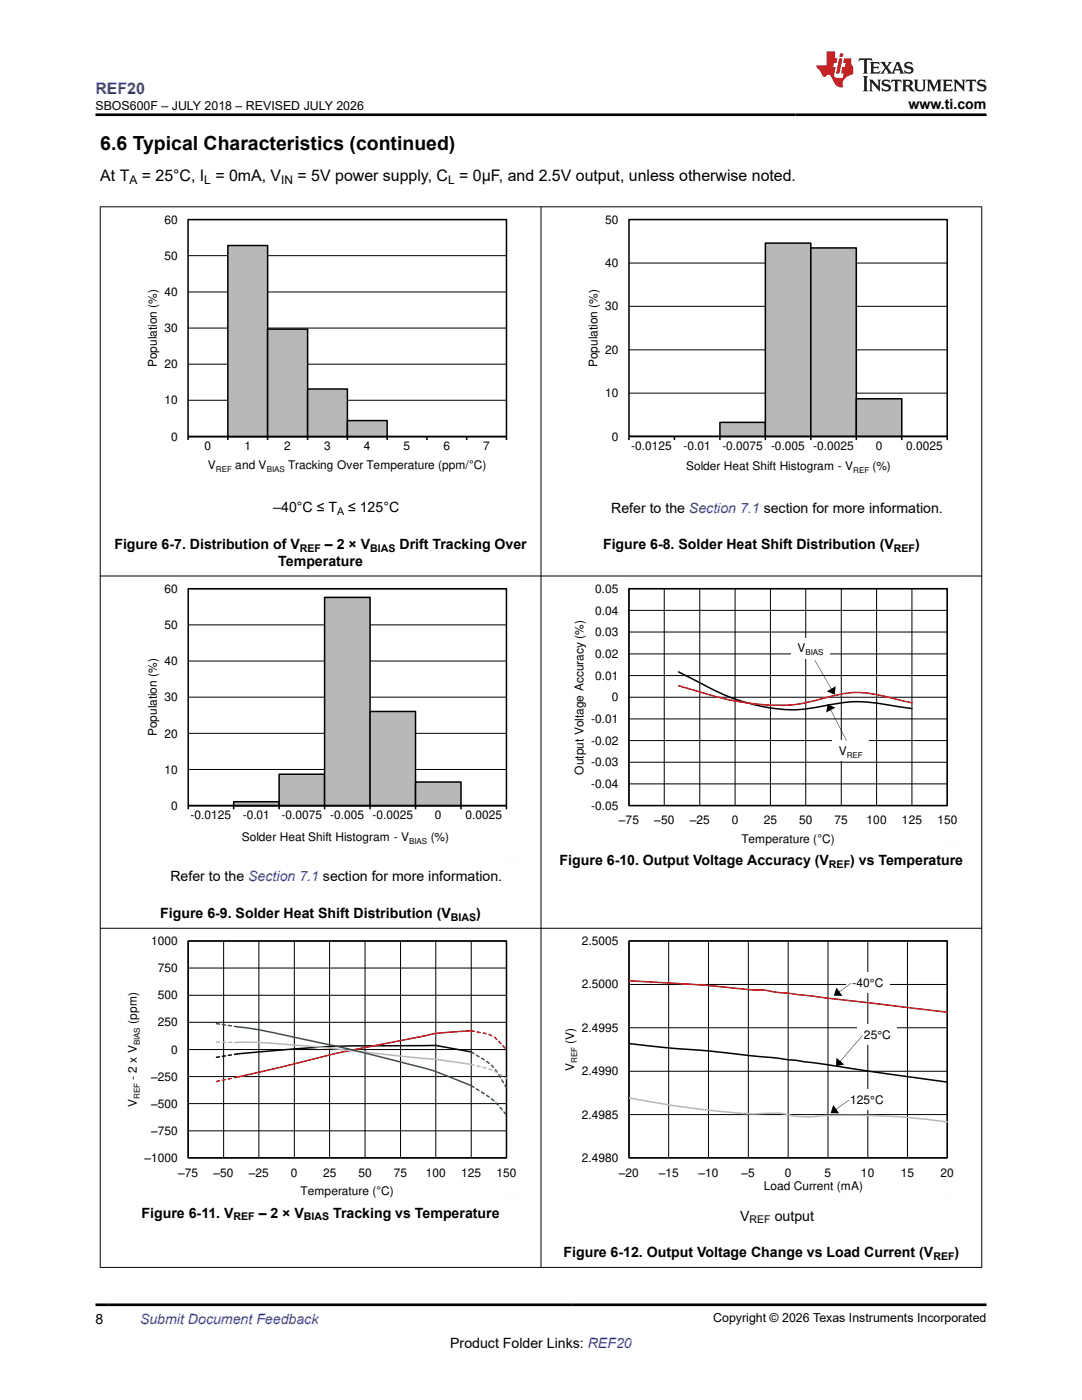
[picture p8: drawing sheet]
<svg xmlns="http://www.w3.org/2000/svg" width="216mm" height="279mm" viewBox="0 0 216 279" stroke-linecap="round" stroke-linejoin="round" font-family="sans-serif">
<defs><g id="words">
<text font-size="3.9" x="20" y="29.9">6.6 Typical Characteristics (continued)</text>
<text font-size="3.2" fill="#00f" x="19" y="18.7">REF20</text>
<g font-size="3.2">
<text x="20" y="36.1">At T</text>
<text x="28.3" y="36.1">= 25°C, I = 0mA, V</text>
<text x="59.4" y="36.1">= 5V power supply, C = 0µF, and 2.5V output, unless otherwise noted.</text>
</g>
<g font-size="2.8">
<text x="181.3" y="21.8">www.ti.com</text>
<text x="54.5" y="102.2">–40°C ≤ T</text>
<text x="69.5" y="102.2">≤ 125°C</text>
<text x="122" y="102.3">Refer to the Section 7.1 section for more information.</text>
<text x="22.8" y="109.6">Figure 6-7. Distribution of V</text>
<text x="55.5" y="113">Temperature</text>
<text x="64.8" y="109.6">– 2 × V</text>
<text x="79.7" y="109.6">Drift Tracking Over</text>
<text x="120.3" y="109.7">Figure 6-8. Solder Heat Shift Distribution (V</text>
<text x="182.6" y="109.7">)</text>
<text x="111.7" y="172.6">Figure 6-10. Output Voltage Accuracy (V</text>
<text x="169.6" y="172.6">) vs Temperature</text>
<text x="34" y="175.9">Refer to the Section 7.1 section for more information.</text>
<text x="32" y="183.3">Figure 6-9. Solder Heat Shift Distribution (V</text>
<text x="95" y="183.3">)</text>
<text x="28.3" y="243">Figure 6-11. V</text>
<text x="51.6" y="243">– 2 × V</text>
<text x="66.5" y="243">Tracking vs Temperature</text>
<text x="147.7" y="243.6">V</text>
<text x="154.6" y="243.6">output</text>
<text x="112.4" y="250.9">Figure 6-12. Output Voltage Change vs Load Current (V</text>
<text x="190.5" y="250.9">)</text>
<text x="19" y="264.2">8</text>
<text x="89.8" y="269">Product Folder Links: REF20</text>
</g>
<text font-size="2.8" fill="#00f" x="27.9" y="264.2">Submit Document Feedback</text>
<g font-size="2.5">
<text x="19" y="21.9">SBOS600F – JULY 2018 – REVISED JULY 2026</text>
<text x="142.3" y="263.9">Copyright © 2026 Texas Instruments Incorporated</text>
</g>
<g font-size="2.4">
<text x="25.8" y="36.7">A</text>
<text x="40.8" y="36.7">L</text>
<text x="56.1" y="36.7">IN</text>
<text x="89.4" y="36.7">L</text>
<text x="32.8" y="44.6">60</text>
<text x="120.7" y="44.6">50</text>
<text x="32.8" y="51.9">50</text>
<text x="120.7" y="53.3">40</text>
<text x="32.8" y="59.1">40</text>
<text x="120.7" y="62">30</text>
<text x="32.8" y="66.3">30</text>
<text x="120.7" y="70.6">20</text>
<text x="31.3" y="73.3" transform="rotate(-90 31.3 73.3)">Population (%)</text>
<text x="32.8" y="73.5">20</text>
<text x="119.2" y="73.3" transform="rotate(-90 119.2 73.3)">Population (%)</text>
<text x="32.8" y="80.7">10</text>
<text x="120.7" y="79.3">10</text>
<text x="34.1" y="87.9">0</text>
<text x="40.8" y="89.8">0</text>
<text x="48.8" y="89.8">1</text>
<text x="56.7" y="89.8">2</text>
<text x="64.7" y="89.8">3</text>
<text x="72.6" y="89.8">4</text>
<text x="80.5" y="89.8">5</text>
<text x="88.5" y="89.8">6</text>
<text x="96.4" y="89.8">7</text>
<text x="122.1" y="87.9">0</text>
<text x="126" y="89.8">-0.0125</text>
<text x="136.4" y="89.8">-0.01</text>
<text x="144.1" y="89.8">-0.0075 -0.005</text>
<text x="162.3" y="89.8">-0.0025</text>
<text x="174.7" y="89.8">0</text>
<text x="180.8" y="89.8">0.0025</text>
<text x="41.5" y="93.6">V</text>
<text x="47" y="93.6">and V</text>
<text x="57.5" y="93.6">Tracking Over Temperature (ppm/ÉC)</text>
<text x="136.9" y="93.8">Solder Heat Shift Histogram - V</text>
<text x="174.1" y="93.8">(%)</text>
<text x="32.8" y="118.3">60</text>
<text x="118.8" y="118.3">0.05</text>
<text x="32.8" y="125.5">50</text>
<text x="118.8" y="122.6">0.04</text>
<text x="118.8" y="131.3">0.02</text>
<text x="118.8" y="127">0.03</text>
<text x="159.1" y="130.2">V</text>
<text x="32.8" y="132.8">40</text>
<text x="118.8" y="135.6">0.01</text>
<text x="32.8" y="140">30</text>
<text x="122.1" y="140">0</text>
<text x="31.3" y="147" transform="rotate(-90 31.3 147)">Population (%)</text>
<text x="32.8" y="147.2">20</text>
<text x="118" y="148.6">-0.02</text>
<text x="118" y="144.3">-0.01</text>
<text x="32.8" y="154.4">10</text>
<text x="116.4" y="154.6" transform="rotate(-90 116.4 154.6)">Output Voltage Accuracy (%)</text>
<text x="118" y="152.9">-0.03</text>
<text x="167.4" y="150.7">V</text>
<text x="34.1" y="161.6">0</text>
<text x="118" y="161.6">-0.05</text>
<text x="118" y="157.3">-0.04</text>
<text x="38" y="163.5">-0.0125</text>
<text x="48.3" y="167.8">Solder Heat Shift Histogram - V</text>
<text x="48.4" y="163.5">-0.01</text>
<text x="56.2" y="163.5">-0.0075 -0.005</text>
<text x="74.3" y="163.5">-0.0025</text>
<text x="85.9" y="167.8">(%)</text>
<text x="86.8" y="163.5">0</text>
<text x="92.9" y="163.5">0.0025</text>
<text x="123.5" y="164.5">±75</text>
<text x="130.6" y="164.5">±50</text>
<text x="137.6" y="164.5">±25</text>
<text x="146" y="164.5">0</text>
<text x="152.4" y="164.5">25</text>
<text x="159.5" y="164.5">50</text>
<text x="166.5" y="164.5">75</text>
<text x="172.9" y="164.5">100</text>
<text x="180" y="164.5">125</text>
<text x="187" y="164.5">150</text>
<text x="147.9" y="168.3">Temperature (ÉC)</text>
<text x="30.2" y="188.6">1000</text>
<text x="116.1" y="188.6">2.5005</text>
<text x="31.5" y="194">750</text>
<text x="116.1" y="197.3">2.5000</text>
<text x="170.1" y="196.9">-40°C</text>
<text x="31.5" y="199.4">500</text>
<text x="27.3" y="204.3" transform="rotate(-90 27.3 204.3)">(ppm)</text>
<text x="31.5" y="204.8">250</text>
<text x="114.6" y="208.3" transform="rotate(-90 114.6 208.3)">(V)</text>
<text x="116.1" y="205.9">2.4995</text>
<text x="172.4" y="207.4">25°C</text>
<text x="27.3" y="215.5" transform="rotate(-90 27.3 215.5)">- 2 x V</text>
<text x="30.2" y="215.7">±250</text>
<text x="34.1" y="210.3">0</text>
<text x="114.6" y="213.7" transform="rotate(-90 114.6 213.7)">V</text>
<text x="116.1" y="214.6">2.4990</text>
<text x="27.3" y="220.9" transform="rotate(-90 27.3 220.9)">V</text>
<text x="30.2" y="221.1">±500</text>
<text x="169.6" y="220.3">125°C</text>
<text x="30.2" y="226.5">±750</text>
<text x="116.1" y="223.3">2.4985</text>
<text x="28.8" y="231.9">±1000</text>
<text x="116.1" y="231.9">2.4980</text>
<text x="35.5" y="234.8">±75</text>
<text x="42.6" y="234.8">±50</text>
<text x="49.7" y="234.8">±25</text>
<text x="58" y="234.8">0</text>
<text x="60" y="238.6">Temperature (ÉC)</text>
<text x="64.5" y="234.8">25</text>
<text x="71.5" y="234.8">50</text>
<text x="78.6" y="234.8">75</text>
<text x="84.9" y="234.8">100</text>
<text x="92" y="234.8">125</text>
<text x="99.1" y="234.8">150</text>
<text x="123.5" y="234.8">±20</text>
<text x="131.4" y="234.8">±15</text>
<text x="139.4" y="234.8">±10</text>
<text x="148" y="234.8">±5</text>
<text x="152.4" y="237.6">Load Current (mA)</text>
<text x="156.6" y="234.8">0</text>
<text x="164.5" y="234.8">5</text>
<text x="171.8" y="234.8">10</text>
<text x="179.7" y="234.8">15</text>
<text x="187.7" y="234.8">20</text>
</g>
<g font-size="2.1">
<text x="67.3" y="102.8">A</text>
<text x="59.8" y="110.1">REF</text>
<text x="73.9" y="110.1">BIAS</text>
<text x="178.3" y="110.2">REF</text>
<text x="165.4" y="173.2">REF</text>
<text x="90" y="183.8">BIAS</text>
<text x="46.6" y="243.6">REF</text>
<text x="60.6" y="243.6">BIAS</text>
<text x="149.6" y="244.2">REF</text>
<text x="186.2" y="251.5">REF</text>
</g>
<g font-size="1.6">
<text x="43.1" y="94.1">REF</text>
<text x="53.2" y="94.1">BIAS</text>
<text x="170.2" y="94.4">REF</text>
<text x="160.7" y="130.8">BIAS</text>
<text x="169" y="151.3">REF</text>
<text x="81.6" y="168.4">BIAS</text>
<text x="27.9" y="208.6" transform="rotate(-90 27.9 208.6)">BIAS</text>
<text x="115.2" y="212.1" transform="rotate(-90 115.2 212.1)">REF</text>
<text x="27.9" y="219.3" transform="rotate(-90 27.9 219.3)">REF</text>
</g>
</g></defs>
<path d="M37.5 58.3h63.6M37.5 51h63.6M37.5 43.8h63.6M37.5 79.9h63.6M37.5 72.7h63.6M37.5 65.5h63.6" fill="none" stroke="#000" stroke-width=".2"/>
<path d="M37.5 43.8h63.6v43.3h-63.6z" fill="none" stroke="#000" stroke-width=".3"/>
<path d="M45.5 49h7.9v38.1h-7.9z" fill-rule="evenodd" fill="#b8b8b8"/>
<path d="M45.5 49h7.9v38.1h-7.9z" fill="none" stroke="#000" stroke-width=".3"/>
<path d="M53.4 65.7h8v21.4h-8z" fill-rule="evenodd" fill="#b8b8b8"/>
<path d="M53.4 65.7h8v21.4h-8z" fill="none" stroke="#000" stroke-width=".3"/>
<path d="M61.4 77.6h7.9v9.5h-7.9z" fill-rule="evenodd" fill="#b8b8b8"/>
<path d="M61.4 77.6h7.9v9.5h-7.9z" fill="none" stroke="#000" stroke-width=".3"/>
<path d="M69.3 83.9h8v3.2h-8z" fill-rule="evenodd" fill="#b8b8b8"/>
<path d="M125.5 43.8h63.5v43.3h-63.5zM37.5 87.8v-.7h63.6v.7M45.5 87.1v.7M53.4 87.1v.7M61.4 87.1v.7M69.3 83.9h8v3.2h-8zM69.3 87.1v.7M77.3 87.1v.7M85.2 87.1v.7M93.1 87.1v.7" fill="none" stroke="#000" stroke-width=".3"/>
<path d="M24 42.8v55.3M36.3 42.8h67.7M104 42.8v48M24 98h9.8M94.1 98h9.9" fill="none" stroke="#fefefe" stroke-width=".2" stroke-dasharray=".4 .1" stroke-linecap="butt"/>
<path d="M125.5 52.5h63.5M125.5 43.8h63.5M125.5 78.5h63.5M125.5 69.8h63.5M125.5 61.1h63.5" fill="none" stroke="#000" stroke-width=".2"/>
<path d="M143.7 84.3h9v2.8h-9z" fill-rule="evenodd" fill="#b8b8b8"/>
<path d="M143.7 84.3h9v2.8h-9z" fill="none" stroke="#000" stroke-width=".3"/>
<path d="M152.7 48.5h9.1v38.6h-9.1z" fill-rule="evenodd" fill="#b8b8b8"/>
<path d="M152.7 48.5h9.1v38.6h-9.1z" fill="none" stroke="#000" stroke-width=".3"/>
<path d="M161.8 49.5h9.1v37.6h-9.1z" fill-rule="evenodd" fill="#b8b8b8"/>
<path d="M161.8 49.5h9.1v37.6h-9.1z" fill="none" stroke="#000" stroke-width=".3"/>
<path d="M170.9 79.6h9v7.5h-9z" fill-rule="evenodd" fill="#b8b8b8"/>
<path d="M170.9 79.6h9v7.5h-9zM125.5 87.8v-.7h63.5v.7M134.6 87.1v.7M143.7 87.1v.7M152.7 87.1v.7M161.8 87.1v.7M170.9 87.1v.7M179.9 87.1v.7M37.6 117.5h63.5v43.3h-63.5z" fill="none" stroke="#000" stroke-width=".3"/>
<path d="M111.9 42.8v55.3M124.3 42.8h67.6M191.9 42.8v48M111.9 98.1h9.9M182.1 98.1h9.8" fill="none" stroke="#fefefe" stroke-width=".2" stroke-dasharray=".4 .1" stroke-linecap="butt"/>
<path d="M37.6 117.5h63.5M37.6 139.1h63.5M37.6 131.9h63.5M37.6 124.7h63.5M37.6 153.6h63.5M37.6 146.4h63.5" fill="none" stroke="#000" stroke-width=".2"/>
<path d="M46.6 160h9.1v.8h-9.1z" fill-rule="evenodd" fill="#b8b8b8"/>
<path d="M46.6 160h9.1v.8h-9.1z" fill="none" stroke="#000" stroke-width=".3"/>
<path d="M55.7 154.5h9.1v6.3h-9.1z" fill-rule="evenodd" fill="#b8b8b8"/>
<path d="M55.7 154.5h9.1v6.3h-9.1z" fill="none" stroke="#000" stroke-width=".3"/>
<path d="M64.8 119.2h9v41.6h-9z" fill-rule="evenodd" fill="#b8b8b8"/>
<path d="M64.8 119.2h9v41.6h-9z" fill="none" stroke="#000" stroke-width=".3"/>
<path d="M73.8 142h9.1v18.8h-9.1z" fill-rule="evenodd" fill="#b8b8b8"/>
<path d="M73.8 142h9.1v18.8h-9.1z" fill="none" stroke="#000" stroke-width=".3"/>
<path d="M82.9 156.1h9.1v4.7h-9.1z" fill-rule="evenodd" fill="#b8b8b8"/>
<path d="M125.5 117.5h63.5v43.3h-63.5zM135.4 134.1l3.1 1.6a40 40 0 0 0 20.6 5.9l3.4-.4a39.1 39.1 0 0 1 10.3-1.1l9.2 1.3M82.9 156.1h9.1v4.7h-9.1zM37.6 161.5v-.7h63.5v.7M46.6 160.8v.7M55.7 160.8v.7M64.8 160.8v.7M73.8 160.8v.7M82.9 160.8v.7M92 160.8v.7" fill="none" stroke="#000" stroke-width=".3"/>
<path d="M24 116.5v55.3M36.3 116.5h67.7M104 116.5v48M111.9 116.4v52.4M124.2 116.5h67.7M191.9 116.5v45.4M24 171.7h9.8M94.1 171.7h9.9M111.9 168.8h6.2M185.7 168.8h6.2" fill="none" stroke="#fefefe" stroke-width=".2" stroke-dasharray=".4 .1" stroke-linecap="butt"/>
<g fill="none" stroke="#000" stroke-width=".2">
<path d="M125.5 117.5h63.5v43.3h-63.5zM132.5 117.5v43.3M139.6 117.5v43.3M146.7 117.5v43.3M153.7 117.5v43.3M160.8 117.5v43.3M167.9 117.5v43.3M174.9 117.5v43.3M182 117.5v43.3M125.5 139.2h63.5M125.5 134.8h63.5M125.5 130.5h63.5"/>
<path d="M125.5 126.1h63.5M125.5 121.8h63.5M125.5 156.4h63.5M125.5 152.1h63.5M125.5 147.8h63.5M125.5 143.5h63.5"/>
</g>
<path d="M135.4 136.9l1 .2a63.3 63.3 0 0 0 16.3 3.6 29.3 29.3 0 0 0 12.2-1.5 20.6 20.6 0 0 1 13 .1l4.1 .9" fill="none" stroke="#f00" stroke-width=".3"/>
<path d="M166.1 147.8h7.3v4.1h-7.3z" fill-rule="evenodd" fill="#fff"/>
<path d="M165.6 141.4l3.3 6.4zM165.1 140.5l1.6 .7-1.8 1z" fill="#000"/>
<path d="M157.9 127.3h7.7v4.1h-7.7z" fill-rule="evenodd" fill="#fff"/>
<path d="M162.5 131.8l3.5 6zM165 138l1.8-1.1-.2 1.7z" fill="#000"/>
<g fill="none" stroke="#000" stroke-width=".2">
<path d="M37.5 187.8h63.6v43.3h-63.6zM37.5 198.6h63.6M37.5 193.2h63.6M44.6 187.8v43.3M51.7 187.8v43.3M58.7 187.8v43.3M65.8 187.8v43.3M72.8 187.8v43.3M79.9 187.8v43.3M87 187.8v43.3M94 187.8v43.3M125.5 187.8h63.5v43.3h-63.5z"/>
<path d="M125.5 196.5h63.5M133.4 187.8v43.3M141.4 187.8v43.3M149.3 187.8v43.3M157.3 187.8v43.3M165.2 187.8v43.3M173.2 187.8v43.3M181.1 187.8v43.3M37.5 214.9h63.6M37.5 209.5h63.6M37.5 204h63.6M125.5 213.8h63.5"/>
<path d="M125.5 205.1h63.5M37.5 225.7h63.6M37.5 220.2h63.6M125.5 222.4h63.5"/>
</g>
<path d="M37.5 187.8h63.6v43.3h-63.6zM125.5 187.8h63.5v43.3h-63.5zM94 209.9l-7-1.3a291.4 291.4 0 0 0-35.3 1.3l-4.3 .4M125.5 208.3l8 .8 8.8 .7 16.6 1.8 30.1 4.4" fill="none" stroke="#000" stroke-width=".3"/>
<path d="M125.5 195.7l15 .9 8.2 .8a36.4 36.4 0 0 1 7.4 .7l32.9 3.9M94 205.7l-3.8 .3a35.4 35.4 0 0 0-7.9 1.2l-15 3-19.9 4.7" fill="none" stroke="#f00" stroke-width=".3"/>
<path d="M47.4 208a216.2 216.2 0 0 1 21.8 1.6l13.1 1.4a100.3 100.3 0 0 1 11.7 1.4M125.5 219.1l11.5 1.9a131.2 131.2 0 0 0 14.3 1.3 19.6 19.6 0 0 1 7.6 .5l2.2 .1a133 133 0 0 1 27.9 1" fill="none" stroke="#b8b8b8" stroke-width=".3"/>
<path d="M47.4 204.9a177.5 177.5 0 0 1 17 3.3l8.7 2a147.2 147.2 0 0 1 15.2 4.2l5.7 2.3" fill="none" stroke="#286b48" stroke-width=".3"/>
<path d="M43.2 211l4.2-.7" fill="none" stroke="#000" stroke-width=".3" stroke-dasharray=".6 .6"/>
<path d="M43.2 204.3l4.2 .6M94 209.9a18.1 18.1 0 0 1 4.7 3.4l2.4 3.8M94 216.7l.6 .4a17.3 17.3 0 0 1 6.5 5.4" fill="none" stroke="#286b48" stroke-width=".3" stroke-dasharray=".6 .6"/>
<path d="M43.2 215.8l4.2-.9M94 205.7a13.1 13.1 0 0 1 4.7 1.4l2.4 2.4" fill="none" stroke="#f00" stroke-width=".3" stroke-dasharray=".6 .6"/>
<path d="M43.2 208h4.2M94 212.4l.6 .2a13.4 13.4 0 0 1 6.5 2.6" fill="none" stroke="#b8b8b8" stroke-width=".3" stroke-dasharray=".6 .6"/>
<path d="M24 186.8v52.3M36.3 186.8h67.7M104 186.8v45.4M111.9 186.7v52.4M124.2 186.8h67.7M191.9 186.8v45.4M24 239.1h6.2M97.8 239.1h6.2M111.9 239.1h6.2M185.7 239.1h6.2" fill="none" stroke="#fefefe" stroke-width=".2" stroke-dasharray=".4 .1" stroke-linecap="butt"/>
<path d="M168.4 217.4h9.2v4.1h-9.2z" fill-rule="evenodd" fill="#fff"/>
<path d="M166.6 221.5l2.8-2zM166.3 220.5l1.2 1.7h-1.8z" fill="#000"/>
<path d="M171.1 204.5h7.9v4h-7.9z" fill-rule="evenodd" fill="#fff"/>
<path d="M172 206.7l-4.6 5.3zM166.9 211.1l1.6 1.3-1.7 .4z" fill="#000"/>
<path d="M168.9 194h8.7v4h-8.7z" fill-rule="evenodd" fill="#fff"/>
<path d="M167.2 198.1l2.7-1.9zM166.9 197.1l1.2 1.7-1.7-.1z" fill="#000"/>
<path d="M19.9 41.3h176.1M20 41.2v211.8M107.9 41.2v211.8M195.9 41.2v211.8M19.9 115h176.1M19.9 185.3h176.1M19.9 252.9h176.1" fill="none" stroke="#000" stroke-width=".2"/>
<path d="M171.5 11.6l-.2 .6 .5-.2h.6v.1v2.2l-.2 .4h1l-.2-.4v-2.2v-.1h.5l.6 .2-.2-.6zM173.6 12.4l.2 .3v1.6l-.2 .4h1.9l.1-.6a1.08 1.08 0 0 1-1.3 .2v-.7h.6l.4 .2v-.7l-.4 .2h-.6v-.5l.2-.2a1 1 0 0 1 1 .3l-.1-.5zM175.7 12.4l.9 1.1-1 1.2h.9l-.2-.2 .5-.8 .4 .8-.2 .2h1.6l-.2-.2 .2-.5h.9l.1 .5-.1 .2h.9l-.2-.4-.8-1.9h-.5l-.9 2.1-.9-1.1 .9-1h-.8l.2 .2-.4 .6-.4-.6 .2-.2zM179 12.8l.4 1h-.7zM180.7 12.5a.65 .65 0 0 0-.2 .7 .65 .65 0 0 0 .6 .5l.6 .1 .1 .3a.79 .79 0 0 1-.7 .4 .79 .79 0 0 1-.7-.5l.1 .7 .2-.1a.93 .93 0 0 0 1.1 0 .93 .93 0 0 0 .4-.9 1.46 1.46 0 0 0-1.2-.6l-.1-.3a1.09 1.09 0 0 1 1.2 .2l-.2-.6-.1 .1-.5-.2zM172.2 15.2l.2 .4v2.2l-.2 .4h1l-.2-.4v-2.2l.2-.4zM173.4 15.9l.2 .4v1.5l-.2 .4h.8l-.3-.4 .1-1.3 1.6 1.8v-2l.2-.4h-.7l.1 .2 .1 1.1-1.2-1.3zM176.2 16a.65 .65 0 0 0-.2 .8 .65 .65 0 0 0 .6 .4l.6 .2 .1 .2a.79 .79 0 0 1-.7 .4 .79 .79 0 0 1-.7-.5l.1 .7 .2-.1a.93 .93 0 0 0 1.1 .1 .93 .93 0 0 0 .4-1 1.46 1.46 0 0 0-1.2-.5l-.1-.4a1.09 1.09 0 0 1 1.2 .2l-.1-.6-.2 .1-.5-.1zM177.9 15.9l-.1 .6a.63 .63 0 0 1 .8-.3v1.6l-.3 .4h1l-.2-.4v-1.6a.66 .66 0 0 1 .8 .3l-.1-.6zM180 15.9l.2 .4v1.5l-.2 .4h1l-.2-.2-.1-.7h.5l.1 .2a.79 .79 0 0 0 1.2 .6l-1-.9a.61 .61 0 0 0 .6-.6 .61 .61 0 0 0-.5-.7zM180.8 16.2h.1a.47 .47 0 0 1 .5 .1 .47 .47 0 0 1 .1 .5l-.1 .1-.7 .1zM182.3 15.9l.2 .2a2.27 2.27 0 0 0 .4 2 1.04 1.04 0 0 0 1.7-.7v-1.3l.2-.2h-.8l.2 .4v1.1a.6 .6 0 0 1-.6 .6 .6 .6 0 0 1-.6-.6v-1.1l.3-.4zM184.9 15.9l.2 .4v1.5l-.2 .4h.8l-.3-.4v-1.4l.9 1.9 .9-1.9v1.4l-.3 .4h1l-.2-.4v-1.5l.2-.4h-.8l-.7 1.5-.6-1.5zM188.1 15.9l.2 .4v1.5l-.2 .4h1.9l.1-.6a1.09 1.09 0 0 1-1.3 .2v-.7h.6l.4 .2v-.6l-.4 .2h-.6v-.6l.2-.1a1.01 1.01 0 0 1 1 .3l-.1-.6zM190.2 15.9l.3 .4v1.5l-.3 .4h.8l-.2-.4v-1.3l1.6 1.8v-2l.2-.4h-.7l.2 .2v1.1l-1.2-1.3zM192.8 15.9l-.1 .6a.63 .63 0 0 1 .8-.3v1.6l-.3 .4h1l-.2-.4v-1.6a.66 .66 0 0 1 .8 .3l-.1-.6zM195.2 16a.65 .65 0 0 0-.2 .8 .65 .65 0 0 0 .6 .4l.6 .2 .2 .2a.79 .79 0 0 1-.7 .4 .79 .79 0 0 1-.7-.5l.1 .7 .2-.1a.93 .93 0 0 0 1 .1 .93 .93 0 0 0 .5-1 1.46 1.46 0 0 0-1.3-.5v-.4a1.09 1.09 0 0 1 1.2 .2l-.2-.6-.2 .1-.5-.1z" fill="#231f20"/>
<path d="M164.9 10.3v2.7h-2l.1 .4 .8 1a.95 .95 0 0 0 1 .9 .59 .59 0 0 1 .5-.4 .59 .59 0 0 1 .5 .3l.4 .8a1.59 1.59 0 0 0 2.1 1.4 1.61 1.61 0 0 1 1-2.3l1-.3-.1-1.5a1.59 1.59 0 0 1-.3-1.7h-1.5l-.2 .9h.6l-.2 .9h-.5l-.2 .9v.3l.4 .1-.1 .9h-.7a.73 .73 0 0 1-1-.7l.3-1.5h-.5l.1-.9h.5l.2-.9h-.5v-1.3zM167.4 11.6l-.6 3.1h.7l.6-3.1zM167.6 10.7l-.1 .6h.7l.1-.6z" fill="#ed1c24"/>
<path d="M19 22.9h177.8M19 260.4h177.8" fill="none" stroke="#000" stroke-width=".53"/>
<use href="#words"/>
</svg>
